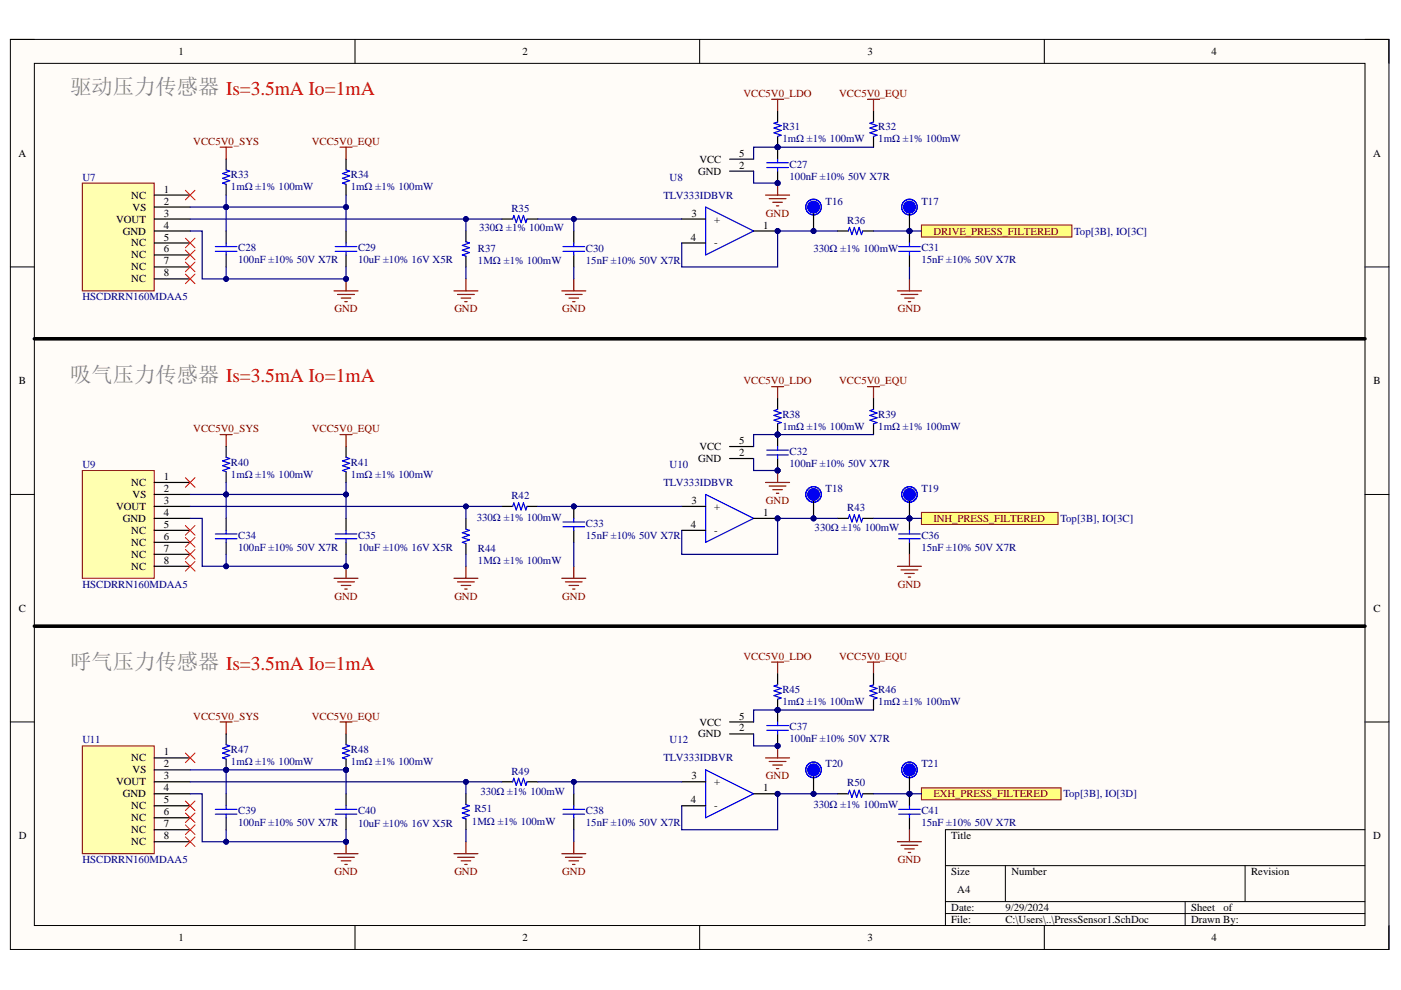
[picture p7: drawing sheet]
<svg xmlns="http://www.w3.org/2000/svg" width="297mm" height="210mm" viewBox="0 0 297 210" stroke-linecap="round" stroke-linejoin="round" font-family="sans-serif">
<defs><g id="words">
<g font-size="4.5" fill="#808080">
<text x="14.9" y="19.9">驱动压力传感器 Is=3.5mA Io=1mA</text>
<text x="14.9" y="80.9">吸气压力传感器 Is=3.5mA Io=1mA</text>
<text x="14.9" y="141.8">呼气压力传感器 Is=3.5mA Io=1mA</text>
</g>
<g font-size="2.3">
<text x="37.9" y="11.7">1</text>
<text x="110.8" y="11.7">2</text>
<text x="183.9" y="11.7">3</text>
<text x="256.9" y="11.7">4</text>
<text x="3.9" y="33.2">A</text>
<text x="148.3" y="34.5">VCC</text>
<text x="156.7" y="33.2">5</text>
<text x="156.7" y="35.8">2</text>
<text x="291.1" y="33.2">A</text>
<text x="34.7" y="40.9">1</text>
<text x="148" y="37.1">GND</text>
<text x="24.6" y="47.2">VOUT</text>
<text x="27.8" y="42.1">NC</text>
<text x="28.1" y="44.7">VS</text>
<text x="34.7" y="43.4">2</text>
<text x="34.7" y="45.9">3</text>
<text x="146.6" y="45.9">3</text>
<text x="151.4" y="47.2">+</text>
<text x="26.1" y="49.7">GND</text>
<text x="27.8" y="52.3">NC</text>
<text x="34.7" y="48.5">4</text>
<text x="34.7" y="51">5</text>
<text x="34.7" y="53.5">6</text>
<text x="146.5" y="51">4</text>
<text x="151.4" y="52.3">-</text>
<text x="161.8" y="48.5">1</text>
<text x="27.8" y="54.8">NC</text>
<text x="27.8" y="57.3">NC</text>
<text x="27.8" y="59.9">NC</text>
<text x="34.7" y="56.1">7</text>
<text x="34.7" y="58.6">8</text>
<text x="4" y="81.5">B</text>
<text x="291.2" y="81.5">B</text>
<text x="148.3" y="95.4">VCC</text>
<text x="156.7" y="94.2">5</text>
<text x="34.7" y="101.8">1</text>
<text x="148" y="98">GND</text>
<text x="156.7" y="96.7">2</text>
<text x="27.8" y="103">NC</text>
<text x="28.1" y="105.6">VS</text>
<text x="34.7" y="104.3">2</text>
<text x="34.7" y="106.8">3</text>
<text x="146.6" y="106.8">3</text>
<text x="24.6" y="108.1">VOUT</text>
<text x="26.1" y="110.6">GND</text>
<text x="27.8" y="113.2">NC</text>
<text x="34.7" y="109.4">4</text>
<text x="34.7" y="111.9">5</text>
<text x="146.5" y="111.9">4</text>
<text x="151.4" y="113.2">-</text>
<text x="151.4" y="108.1">+</text>
<text x="161.8" y="109.4">1</text>
<text x="27.8" y="115.8">NC</text>
<text x="27.8" y="118.3">NC</text>
<text x="34.7" y="114.5">6</text>
<text x="34.7" y="117">7</text>
<text x="34.7" y="119.6">8</text>
<text x="27.8" y="120.8">NC</text>
<text x="4" y="129.7">C</text>
<text x="291.2" y="129.7">C</text>
<text x="148.3" y="153.8">VCC</text>
<text x="156.7" y="152.6">5</text>
<text x="156.7" y="155.1">2</text>
<text x="27.8" y="161.4">NC</text>
<text x="34.7" y="160.2">1</text>
<text x="148" y="156.4">GND</text>
<text x="24.6" y="166.5">VOUT</text>
<text x="28.1" y="164">VS</text>
<text x="34.7" y="162.7">2</text>
<text x="34.7" y="165.2">3</text>
<text x="34.7" y="167.8">4</text>
<text x="146.6" y="165.2">3</text>
<text x="151.4" y="166.5">+</text>
<text x="161.8" y="167.8">1</text>
<text x="26.1" y="169.1">GND</text>
<text x="27.8" y="171.6">NC</text>
<text x="34.7" y="170.3">5</text>
<text x="34.7" y="172.9">6</text>
<text x="146.5" y="170.3">4</text>
<text x="151.4" y="171.6">-</text>
<text x="4" y="177.9">D</text>
<text x="27.8" y="174.1">NC</text>
<text x="27.8" y="176.7">NC</text>
<text x="27.8" y="179.2">NC</text>
<text x="34.7" y="175.4">7</text>
<text x="34.7" y="177.9">8</text>
<text x="201.7" y="177.9">Title</text>
<text x="291.1" y="177.9">D</text>
<text x="201.7" y="185.6">Size</text>
<text x="214.4" y="185.6">Number</text>
<text x="265.3" y="185.6">Revision</text>
<text x="203" y="189.4">A4</text>
<text x="201.7" y="193.2">Date:</text>
<text x="201.7" y="195.7">File:</text>
<text x="213.2" y="193.2">9/29/2024</text>
<text x="213.2" y="195.7">C:\Users\..\PressSensor1.SchDoc</text>
<text x="252.5" y="193.2">Sheet</text>
<text x="252.5" y="195.7">Drawn By:</text>
<text x="259.4" y="193.2">of</text>
<text x="37.9" y="199.5">1</text>
<text x="110.8" y="199.5">2</text>
<text x="183.9" y="199.5">3</text>
<text x="256.9" y="199.5">4</text>
</g>
<g font-size="2.3" fill="#800000">
<text x="157.6" y="20.5">VCC5V0_LDO</text>
<text x="177.9" y="20.5">VCC5V0_EQU</text>
<text x="41" y="30.7">VCC5V0_SYS</text>
<text x="66.1" y="30.7">VCC5V0_EQU</text>
<text x="162.4" y="45.9">GND</text>
<text x="197.9" y="49.7">DRIVE_PRESS_FILTERED</text>
<text x="70.9" y="66.2">GND</text>
<text x="96.3" y="66.2">GND</text>
<text x="119.2" y="66.2">GND</text>
<text x="190.4" y="66.2">GND</text>
<text x="157.6" y="81.5">VCC5V0_LDO</text>
<text x="177.9" y="81.5">VCC5V0_EQU</text>
<text x="41" y="91.6">VCC5V0_SYS</text>
<text x="66.1" y="91.6">VCC5V0_EQU</text>
<text x="162.4" y="106.8">GND</text>
<text x="197.9" y="110.6">INH_PRESS_FILTERED</text>
<text x="190.4" y="124.6">GND</text>
<text x="70.9" y="127.2">GND</text>
<text x="96.3" y="127.2">GND</text>
<text x="119.2" y="127.2">GND</text>
<text x="157.6" y="139.8">VCC5V0_LDO</text>
<text x="177.9" y="139.8">VCC5V0_EQU</text>
<text x="41" y="152.6">VCC5V0_SYS</text>
<text x="66.1" y="152.6">VCC5V0_EQU</text>
<text x="162.4" y="165.2">GND</text>
<text x="197.9" y="169.1">EXH_PRESS_FILTERED</text>
<text x="70.9" y="185.6">GND</text>
<text x="96.3" y="185.6">GND</text>
<text x="119.2" y="185.6">GND</text>
<text x="190.4" y="183">GND</text>
</g>
<g font-size="2.3" fill="#000080">
<text x="165.9" y="27.6">R31</text>
<text x="186.2" y="27.6">R32</text>
<text x="165.9" y="30.2">1mΩ ±1% 100mW</text>
<text x="167.4" y="35.5">C27</text>
<text x="186.2" y="30.2">1mΩ ±1% 100mW</text>
<text x="17.5" y="38.3">U7</text>
<text x="49" y="37.8">R33</text>
<text x="49" y="40.3">1mΩ ±1% 100mW</text>
<text x="74.4" y="37.8">R34</text>
<text x="74.4" y="40.3">1mΩ ±1% 100mW</text>
<text x="142" y="38.3">U8</text>
<text x="167.4" y="38.1">100nF ±10% 50V X7R</text>
<text x="108.4" y="44.9">R35</text>
<text x="140.7" y="42.1">TLV333IDBVR</text>
<text x="175" y="43.4">T16</text>
<text x="179.6" y="47.4">R36</text>
<text x="195.4" y="43.4">T17</text>
<text x="50.5" y="53.3">C28</text>
<text x="75.9" y="53.3">C29</text>
<text x="101.3" y="53.5">R37</text>
<text x="101.6" y="49">330Ω ±1% 100mW</text>
<text x="124.2" y="53.5">C30</text>
<text x="172.5" y="53.5">330Ω ±1% 100mW</text>
<text x="195.4" y="53.3">C31</text>
<text x="227.7" y="49.7">Top[3B], IO[3C]</text>
<text x="50.5" y="55.8">100nF ±10% 50V X7R</text>
<text x="75.9" y="55.8">10uF ±10% 16V X5R</text>
<text x="101.3" y="56.1">1MΩ ±1% 100mW</text>
<text x="124.2" y="56.1">15nF ±10% 50V X7R</text>
<text x="195.4" y="55.8">15nF ±10% 50V X7R</text>
<text x="17.5" y="63.7">HSCDRRN160MDAA5</text>
<text x="165.9" y="88.6">R38</text>
<text x="186.2" y="88.6">R39</text>
<text x="165.9" y="91.1">1mΩ ±1% 100mW</text>
<text x="186.2" y="91.1">1mΩ ±1% 100mW</text>
<text x="17.5" y="99.2">U9</text>
<text x="49" y="98.7">R40</text>
<text x="49" y="101.3">1mΩ ±1% 100mW</text>
<text x="74.4" y="98.7">R41</text>
<text x="74.4" y="101.3">1mΩ ±1% 100mW</text>
<text x="142" y="99.2">U10</text>
<text x="167.4" y="96.5">C32</text>
<text x="167.4" y="99">100nF ±10% 50V X7R</text>
<text x="108.4" y="105.8">R42</text>
<text x="140.7" y="103">TLV333IDBVR</text>
<text x="175" y="104.3">T18</text>
<text x="195.4" y="104.3">T19</text>
<text x="101.1" y="110.4">330Ω ±1% 100mW</text>
<text x="124.2" y="111.7">C33</text>
<text x="172.7" y="112.7">330Ω ±1% 100mW</text>
<text x="179.6" y="108.4">R43</text>
<text x="224.8" y="110.6">Top[3B], IO[3C]</text>
<text x="50.5" y="114.2">C34</text>
<text x="50.5" y="116.8">100nF ±10% 50V X7R</text>
<text x="75.9" y="114.2">C35</text>
<text x="75.9" y="116.8">10uF ±10% 16V X5R</text>
<text x="101.3" y="117">R44</text>
<text x="101.3" y="119.6">1MΩ ±1% 100mW</text>
<text x="124.2" y="114.2">15nF ±10% 50V X7R</text>
<text x="195.4" y="114.2">C36</text>
<text x="195.4" y="116.8">15nF ±10% 50V X7R</text>
<text x="17.5" y="124.6">HSCDRRN160MDAA5</text>
<text x="165.9" y="147">R45</text>
<text x="165.9" y="149.5">1mΩ ±1% 100mW</text>
<text x="186.2" y="147">R46</text>
<text x="186.2" y="149.5">1mΩ ±1% 100mW</text>
<text x="167.4" y="154.8">C37</text>
<text x="17.5" y="157.6">U11</text>
<text x="49" y="159.7">R47</text>
<text x="74.4" y="159.7">R48</text>
<text x="140.7" y="161.4">TLV333IDBVR</text>
<text x="142" y="157.6">U12</text>
<text x="167.4" y="157.4">100nF ±10% 50V X7R</text>
<text x="49" y="162.2">1mΩ ±1% 100mW</text>
<text x="74.4" y="162.2">1mΩ ±1% 100mW</text>
<text x="108.4" y="164.2">R49</text>
<text x="175" y="162.7">T20</text>
<text x="179.6" y="166.8">R50</text>
<text x="195.4" y="162.7">T21</text>
<text x="50.5" y="172.6">C39</text>
<text x="75.9" y="172.6">C40</text>
<text x="100.6" y="172.1">R51</text>
<text x="101.8" y="168.5">330Ω ±1% 100mW</text>
<text x="124.2" y="172.6">C38</text>
<text x="172.5" y="171.4">330Ω ±1% 100mW</text>
<text x="195.4" y="172.6">C41</text>
<text x="225.5" y="169.1">Top[3B], IO[3D]</text>
<text x="50.5" y="175.2">100nF ±10% 50V X7R</text>
<text x="75.9" y="175.4">10uF ±10% 16V X5R</text>
<text x="100.1" y="174.9">1MΩ ±1% 100mW</text>
<text x="124.2" y="175.2">15nF ±10% 50V X7R</text>
<text x="195.4" y="175.2">15nF ±10% 50V X7R</text>
<text x="17.5" y="183">HSCDRRN160MDAA5</text>
</g>
</g></defs>
<path d="M2.2 8.4h292.3v192.9h-292.3z" fill-rule="evenodd" fill="#fffcf8"/>
<path d="M2.2 8.4h292.3v192.9h-292.3z" fill="none" stroke="#000" stroke-width=".21"/>
<path d="M7.3 13.4h282.1v182.8h-282.1z" fill-rule="evenodd" fill="#fffcf8"/>
<g fill="none" stroke="#000" stroke-width=".21">
<path d="M2.2 8.4h5.1M7.3 13.4h282.1v182.8h-282.1zM75.3 8.4v5M148.3 8.4v5M221.4 8.4v5M289.4 8.4h5.1v5M2.2 56.6h5.1M289.4 56.6h5.1M2.2 104.8h5.1M289.4 104.8h5.1M2.2 153.1h5.1M289.4 153.1h5.1"/>
<path d="M289.4 175.9h-89v20.3M75.3 196.2v5.1M148.3 196.2v5.1M200.4 183.5h89M200.4 191.2h89M200.4 193.7h89M213.2 183.5v7.7M221.4 196.2v5.1M251.3 191.2v5M264 183.5v7.7M294.5 196.2v5.1"/>
</g>
<circle cx="164.9" cy="49" r=".51" fill="#000080"/>
<circle cx="164.9" cy="49" r=".51" fill="none" stroke="#000080" stroke-width=".21"/>
<path d="M149.6 43.9l10.2 5.1-10.2 5.1z" fill="none" stroke="#00f" stroke-width=".25"/>
<path d="M144.5 51.5h5.1M144.5 46.4h5.1M159.8 49h5.1" fill="none" stroke="#000" stroke-width=".25"/>
<circle cx="164.9" cy="49" r=".51" fill="#000080"/>
<circle cx="164.9" cy="49" r=".51" fill="none" stroke="#000080" stroke-width=".21"/>
<path d="M154.7 33.7h5.1M154.7 36.3h5.1" fill="none" stroke="#000" stroke-width=".25"/>
<circle cx="164.9" cy="38.8" r=".51" fill="#000080"/>
<circle cx="164.9" cy="38.8" r=".51" fill="none" stroke="#000080" stroke-width=".21"/>
<circle cx="164.9" cy="31.2" r=".51" fill="#000080"/>
<circle cx="164.9" cy="31.2" r=".51" fill="none" stroke="#000080" stroke-width=".21"/>
<path d="M164.9 36.3v2.5" fill="none" stroke="#000" stroke-width=".25"/>
<circle cx="164.9" cy="38.8" r=".51" fill="#000080"/>
<circle cx="164.9" cy="38.8" r=".51" fill="none" stroke="#000080" stroke-width=".21"/>
<path d="M164.9 31.2v2.5" fill="none" stroke="#000" stroke-width=".25"/>
<circle cx="164.9" cy="31.2" r=".51" fill="#000080"/>
<circle cx="164.9" cy="31.2" r=".51" fill="none" stroke="#000080" stroke-width=".21"/>
<path d="M162.6 34.5h4.5M162.6 35.5h4.5M164.9 33.7v.8M164.9 35.5v.8" fill="none" stroke="#00f" stroke-width=".25"/>
<path d="M164.9 38.8v2.6M162.3 41.4h5.1M163.1 42.1h3.5M163.8 42.9h2.1M164.6 43.6h.5" fill="none" stroke="#800000" stroke-width=".25"/>
<circle cx="164.9" cy="38.8" r=".51" fill="#000080"/>
<circle cx="164.9" cy="38.8" r=".51" fill="none" stroke="#000080" stroke-width=".21"/>
<path d="M47.9 33.7v2.3M47.9 39.1v2.3" fill="none" stroke="#000" stroke-width=".25"/>
<path d="M47.9 36l.8 .3-1.5 .5 1.5 .5-1.5 .5 1.5 .5-1.5 .5 .7 .3" fill="none" stroke="#00f" stroke-width=".25"/>
<path d="M17.5 38.8h15.2v22.9h-15.2z" fill-rule="evenodd" fill="#ffffb0"/>
<path d="M17.5 38.8h15.2v22.9h-15.2z" fill="none" stroke="#800000" stroke-width=".21"/>
<g fill="none" stroke="#000" stroke-width=".25">
<path d="M73.4 33.7v2.3M73.4 39.1v2.3M32.7 41.4h7.6M32.7 43.9h7.6M32.7 46.4h7.6M32.7 49h7.6M32.7 51.5h7.6M32.7 54.1h7.6M32.7 56.6h7.6M32.7 59.1h7.6M98.8 49v2.3M98.8 54.3v2.3"/>
<path d="M106.4 46.4h2.3M111.7 46.4h2.3M121.7 49v2.5M121.7 54.1v2.5M177.6 49h2.3M182.9 49h2.3"/>
</g>
<path d="M73.4 36l.7 .3-1.5 .5 1.5 .5-1.5 .5 1.5 .5-1.5 .5 .8 .3M98.8 51.3l.7 .2-1.5 .5 1.5 .5-1.5 .5 1.5 .6-1.5 .5 .8 .2M108.7 46.4l.2-.7 .6 1.5 .5-1.5 .5 1.5 .5-1.5 .5 1.5 .2-.8M119.4 52.3h4.5M119.4 53.3h4.5M121.7 51.5v.8M121.7 53.3v.8M179.9 49l.2-.8 .5 1.5 .5-1.5 .5 1.5 .5-1.5 .6 1.5 .2-.7" fill="none" stroke="#00f" stroke-width=".25"/>
<path d="M98.8 59.1v2.6M121.7 59.1v2.6M96.2 61.7h5.1M97 62.4h3.6M97.8 63.2h2M98.5 64h.5M119.1 61.7h5.1M119.9 62.4h3.5M120.6 63.2h2.1M121.4 64h.5" fill="none" stroke="#800000" stroke-width=".25"/>
<circle cx="192.8" cy="49" r=".51" fill="#000080"/>
<circle cx="192.8" cy="49" r=".51" fill="none" stroke="#000080" stroke-width=".21"/>
<path d="M192.8 49v2.5M192.8 54.1v2.5" fill="none" stroke="#000" stroke-width=".25"/>
<circle cx="192.8" cy="49" r=".51" fill="#000080"/>
<circle cx="192.8" cy="49" r=".51" fill="none" stroke="#000080" stroke-width=".21"/>
<path d="M45.7 52.3h4.5M45.7 53.3h4.5M47.9 51.5v.8M47.9 53.3v.8M71.1 52.3h4.6M71.1 53.3h4.6M73.4 51.5v.8M73.4 53.3v.8M190.5 52.3h4.6M190.5 53.3h4.6M192.8 51.5v.8M192.8 53.3v.8" fill="none" stroke="#00f" stroke-width=".25"/>
<path d="M47.9 49v2.5M47.9 54.1v2.5M73.4 49v2.5M73.4 54.1v2.5" fill="none" stroke="#000" stroke-width=".25"/>
<path d="M73.4 59.1v2.6M192.8 59.1v2.6M70.8 61.7h5.1M71.6 62.4h3.5M72.3 63.2h2.1M73.1 64h.5M190.3 61.7h5.1M191 62.4h3.6M191.8 63.2h2M192.6 64h.5" fill="none" stroke="#800000" stroke-width=".25"/>
<circle cx="73.4" cy="59.1" r=".51" fill="#000080"/>
<circle cx="73.4" cy="59.1" r=".51" fill="none" stroke="#000080" stroke-width=".21"/>
<circle cx="164.9" cy="109.9" r=".51" fill="#000080"/>
<circle cx="164.9" cy="109.9" r=".51" fill="none" stroke="#000080" stroke-width=".21"/>
<path d="M149.6 104.8l10.2 5.1-10.2 5.1z" fill="none" stroke="#00f" stroke-width=".25"/>
<path d="M144.5 112.4h5.1M144.5 107.4h5.1M159.8 109.9h5.1" fill="none" stroke="#000" stroke-width=".25"/>
<circle cx="164.9" cy="109.9" r=".51" fill="#000080"/>
<circle cx="164.9" cy="109.9" r=".51" fill="none" stroke="#000080" stroke-width=".21"/>
<path d="M154.7 94.7h5.1M154.7 97.2h5.1" fill="none" stroke="#000" stroke-width=".25"/>
<circle cx="164.9" cy="99.8" r=".51" fill="#000080"/>
<circle cx="164.9" cy="99.8" r=".51" fill="none" stroke="#000080" stroke-width=".21"/>
<circle cx="164.9" cy="92.1" r=".51" fill="#000080"/>
<circle cx="164.9" cy="92.1" r=".51" fill="none" stroke="#000080" stroke-width=".21"/>
<path d="M164.9 97.2v2.6" fill="none" stroke="#000" stroke-width=".25"/>
<circle cx="164.9" cy="99.8" r=".51" fill="#000080"/>
<circle cx="164.9" cy="99.8" r=".51" fill="none" stroke="#000080" stroke-width=".21"/>
<path d="M164.9 92.1v2.6" fill="none" stroke="#000" stroke-width=".25"/>
<circle cx="164.9" cy="92.1" r=".51" fill="#000080"/>
<circle cx="164.9" cy="92.1" r=".51" fill="none" stroke="#000080" stroke-width=".21"/>
<path d="M162.6 95.4h4.5M162.6 96.5h4.5M164.9 94.7v.7M164.9 96.5v.7" fill="none" stroke="#00f" stroke-width=".25"/>
<path d="M164.9 99.8v2.5M162.3 102.3h5.1M163.1 103.1h3.5M163.8 103.8h2.1M164.6 104.6h.5" fill="none" stroke="#800000" stroke-width=".25"/>
<circle cx="164.9" cy="99.8" r=".51" fill="#000080"/>
<circle cx="164.9" cy="99.8" r=".51" fill="none" stroke="#000080" stroke-width=".21"/>
<path d="M46.7 92.1h2.5M47.9 92.1v2.6" fill="none" stroke="#800000" stroke-width=".25"/>
<path d="M47.9 94.7v2.3M47.9 100v2.3" fill="none" stroke="#000" stroke-width=".25"/>
<path d="M47.9 97l.8 .2-1.5 .5 1.5 .5-1.5 .5 1.5 .5-1.5 .6 .7 .2" fill="none" stroke="#00f" stroke-width=".25"/>
<path d="M17.5 99.8h15.2v22.8h-15.2z" fill-rule="evenodd" fill="#ffffb0"/>
<path d="M17.5 99.8h15.2v22.8h-15.2z" fill="none" stroke="#800000" stroke-width=".21"/>
<g fill="none" stroke="#000" stroke-width=".25">
<path d="M73.4 94.7v2.3M32.7 102.3h7.6M32.7 104.8h7.6M32.7 107.4h7.6M32.7 109.9h7.6M32.7 112.4h7.6M32.7 115h7.6M32.7 117.5h7.6M73.4 100v2.3M98.8 109.9v2.3M98.8 115.2v2.3M106.4 107.4h2.3"/>
<path d="M111.7 107.4h2.3M177.6 109.9h2.3M182.9 109.9h2.3M32.7 120.1h7.6"/>
</g>
<path d="M73.4 97l.7 .2-1.5 .5 1.5 .5-1.5 .5 1.5 .5-1.5 .6 .8 .2M98.8 112.2l.7 .2-1.5 .6 1.5 .5-1.5 .5 1.5 .5-1.5 .5 .8 .2M108.7 107.4l.2-.8 .6 1.5 .5-1.5 .5 1.5 .5-1.5 .5 1.5 .2-.7M179.9 109.9l.2-.8 .5 1.6 .5-1.6 .5 1.6 .5-1.6 .6 1.6 .2-.8" fill="none" stroke="#00f" stroke-width=".25"/>
<circle cx="121.7" cy="107.4" r=".51" fill="#000080"/>
<circle cx="121.7" cy="107.4" r=".51" fill="none" stroke="#000080" stroke-width=".21"/>
<path d="M121.7 107.4v2.5M121.7 112.4v2.6" fill="none" stroke="#000" stroke-width=".25"/>
<circle cx="121.7" cy="107.4" r=".51" fill="#000080"/>
<circle cx="121.7" cy="107.4" r=".51" fill="none" stroke="#000080" stroke-width=".21"/>
<path d="M119.4 110.7h4.5M119.4 111.7h4.5M121.7 109.9v.8M121.7 111.7v.7" fill="none" stroke="#00f" stroke-width=".25"/>
<path d="M96.2 122.6h5.1M97 123.4h3.6M97.8 124.1h2M98.5 124.9h.5M98.8 120.1v2.5M119.1 122.6h5.1M119.9 123.4h3.5M120.6 124.1h2.1M121.4 124.9h.5M121.7 120.1v2.5" fill="none" stroke="#800000" stroke-width=".25"/>
<circle cx="192.8" cy="109.9" r=".51" fill="#000080"/>
<circle cx="192.8" cy="109.9" r=".51" fill="none" stroke="#000080" stroke-width=".21"/>
<path d="M192.8 109.9v2.6M192.8 115v2.5" fill="none" stroke="#000" stroke-width=".25"/>
<circle cx="192.8" cy="109.9" r=".51" fill="#000080"/>
<circle cx="192.8" cy="109.9" r=".51" fill="none" stroke="#000080" stroke-width=".21"/>
<path d="M45.7 113.2h4.5M45.7 114.2h4.5M47.9 112.4v.8M47.9 114.2v.8M71.1 113.2h4.6M71.1 114.2h4.6M73.4 112.4v.8M73.4 114.2v.8M190.5 113.2h4.6M190.5 114.2h4.6M192.8 112.5v.7M192.8 114.2v.8" fill="none" stroke="#00f" stroke-width=".25"/>
<path d="M47.9 109.9v2.5M47.9 115v2.5M73.4 109.9v2.5M73.4 115v2.5" fill="none" stroke="#000" stroke-width=".25"/>
<path d="M192.8 117.5v2.6M70.8 122.6h5.1M71.6 123.4h3.5M72.3 124.1h2.1M73.1 124.9h.5M73.4 120.1v2.5M190.3 120.1h5.1M191 120.8h3.6M191.8 121.6h2M192.6 122.4h.5" fill="none" stroke="#800000" stroke-width=".25"/>
<circle cx="73.4" cy="120.1" r=".51" fill="#000080"/>
<circle cx="73.4" cy="120.1" r=".51" fill="none" stroke="#000080" stroke-width=".21"/>
<circle cx="164.9" cy="168.3" r=".51" fill="#000080"/>
<circle cx="164.9" cy="168.3" r=".51" fill="none" stroke="#000080" stroke-width=".21"/>
<path d="M159.8 168.3l-10.2-5.1v10.2l10.2-5.1" fill="none" stroke="#00f" stroke-width=".25"/>
<path d="M144.5 170.8h5.1M144.5 165.8h5.1M159.8 168.3h5.1" fill="none" stroke="#000" stroke-width=".25"/>
<circle cx="164.9" cy="168.3" r=".51" fill="#000080"/>
<circle cx="164.9" cy="168.3" r=".51" fill="none" stroke="#000080" stroke-width=".21"/>
<path d="M154.7 153.1h5.1M154.7 155.6h5.1" fill="none" stroke="#000" stroke-width=".25"/>
<circle cx="164.9" cy="158.2" r=".51" fill="#000080"/>
<circle cx="164.9" cy="158.2" r=".51" fill="none" stroke="#000080" stroke-width=".21"/>
<circle cx="164.9" cy="150.5" r=".51" fill="#000080"/>
<circle cx="164.9" cy="150.5" r=".51" fill="none" stroke="#000080" stroke-width=".21"/>
<path d="M164.9 155.6v2.6" fill="none" stroke="#000" stroke-width=".25"/>
<circle cx="164.9" cy="158.2" r=".51" fill="#000080"/>
<circle cx="164.9" cy="158.2" r=".51" fill="none" stroke="#000080" stroke-width=".21"/>
<path d="M164.9 150.5v2.6" fill="none" stroke="#000" stroke-width=".25"/>
<circle cx="164.9" cy="150.5" r=".51" fill="#000080"/>
<circle cx="164.9" cy="150.5" r=".51" fill="none" stroke="#000080" stroke-width=".21"/>
<path d="M162.6 153.8h4.5M162.6 154.8h4.5M164.9 153.1v.7M164.9 154.8v.8" fill="none" stroke="#00f" stroke-width=".25"/>
<path d="M46.7 153.1h2.5M47.9 153.1v2.5M164.9 158.2v2.5M162.3 160.7h5.1M163.1 161.5h3.5M163.8 162.2h2.1M164.6 163h.5" fill="none" stroke="#800000" stroke-width=".25"/>
<circle cx="164.9" cy="158.2" r=".51" fill="#000080"/>
<circle cx="164.9" cy="158.2" r=".51" fill="none" stroke="#000080" stroke-width=".21"/>
<circle cx="47.9" cy="163.2" r=".51" fill="#000080"/>
<circle cx="47.9" cy="163.2" r=".51" fill="none" stroke="#000080" stroke-width=".21"/>
<path d="M47.9 155.6v2.3M47.9 160.9v2.3" fill="none" stroke="#000" stroke-width=".25"/>
<circle cx="47.9" cy="163.2" r=".51" fill="#000080"/>
<circle cx="47.9" cy="163.2" r=".51" fill="none" stroke="#000080" stroke-width=".21"/>
<path d="M47.9 157.9l.8 .3-1.5 .5 1.5 .5-1.5 .5 1.5 .5-1.5 .5 .7 .2" fill="none" stroke="#00f" stroke-width=".25"/>
<path d="M17.5 158.2h15.2v22.8h-15.2z" fill-rule="evenodd" fill="#ffffb0"/>
<path d="M17.5 158.2h15.2v22.8h-15.2z" fill="none" stroke="#800000" stroke-width=".21"/>
<path d="M32.7 160.7h7.6M32.7 163.2h7.6M32.7 165.8h7.6M32.7 168.3h7.6M32.7 170.8h7.6M32.7 173.4h7.6M32.7 175.9h7.6M32.7 178.5h7.6" fill="none" stroke="#000" stroke-width=".25"/>
<circle cx="73.4" cy="163.2" r=".51" fill="#000080"/>
<circle cx="73.4" cy="163.2" r=".51" fill="none" stroke="#000080" stroke-width=".21"/>
<path d="M73.4 155.6v2.3M73.4 160.9v2.3" fill="none" stroke="#000" stroke-width=".25"/>
<circle cx="73.4" cy="163.2" r=".51" fill="#000080"/>
<circle cx="73.4" cy="163.2" r=".51" fill="none" stroke="#000080" stroke-width=".21"/>
<path d="M73.4 157.9l.7 .3-1.5 .5 1.5 .5-1.5 .5 1.5 .5-1.5 .5 .8 .2M98.8 170.6l.7 .2-1.5 .6 1.5 .5-1.5 .5 1.5 .5-1.5 .5 .8 .2M108.7 165.8l.2-.8 .6 1.5 .5-1.5 .5 1.5 .5-1.5 .5 1.5 .2-.7M119.4 171.6h4.5M119.4 172.6h4.5M121.7 170.8v.8M121.7 172.6v.8M179.9 168.3l.2-.8 .5 1.6 .5-1.6 .5 1.6 .5-1.6 .6 1.6 .2-.8" fill="none" stroke="#00f" stroke-width=".25"/>
<path d="M98.8 168.3v2.3M98.8 173.6v2.3M106.4 165.8h2.3M111.7 165.8h2.3M121.7 168.3v2.5M121.7 173.4v2.5M177.6 168.3h2.3M182.9 168.3h2.3" fill="none" stroke="#000" stroke-width=".25"/>
<path d="M98.8 178.5v2.5M121.7 178.5v2.5M96.2 181h5.1M97 181.8h3.6M97.8 182.5h2M98.5 183.3h.5M119.1 181h5.1M119.9 181.8h3.5M120.6 182.5h2.1M121.4 183.3h.5" fill="none" stroke="#800000" stroke-width=".25"/>
<circle cx="192.8" cy="168.3" r=".51" fill="#000080"/>
<circle cx="192.8" cy="168.3" r=".51" fill="none" stroke="#000080" stroke-width=".21"/>
<path d="M192.8 168.3v2.6M192.8 173.4v2.5" fill="none" stroke="#000" stroke-width=".25"/>
<circle cx="192.8" cy="168.3" r=".51" fill="#000080"/>
<circle cx="192.8" cy="168.3" r=".51" fill="none" stroke="#000080" stroke-width=".21"/>
<path d="M45.7 171.6h4.5M45.7 172.6h4.5M47.9 170.8v.8M47.9 172.6v.8M71.1 171.6h4.6M71.1 172.6h4.6M73.4 170.8v.8M73.4 172.6v.8M190.5 171.6h4.6M190.5 172.6h4.6M192.8 170.9v.7M192.8 172.6v.8" fill="none" stroke="#00f" stroke-width=".25"/>
<path d="M47.9 168.3v2.5M47.9 173.4v2.5M73.4 168.3v2.5M73.4 173.4v2.5" fill="none" stroke="#000" stroke-width=".25"/>
<path d="M73.4 178.5v2.5M190.3 178.5h5.1M191 179.2h3.6M191.8 180h2M192.8 175.9v2.6M70.8 181h5.1M71.6 181.8h3.5M72.4 182.5h2M73.1 183.3h.5M192.6 180.7h.5" fill="none" stroke="#800000" stroke-width=".25"/>
<circle cx="73.4" cy="178.5" r=".51" fill="#000080"/>
<circle cx="73.4" cy="178.5" r=".51" fill="none" stroke="#000080" stroke-width=".21"/>
<path d="M7.3 71.8h282.1M7.3 132.8h282.1" fill="none" stroke="#000" stroke-width=".76"/>
<g fill="none" stroke="#f00" stroke-width=".21">
<path d="M39.3 40.3l2 2.1M39.3 50.5l2 2M39.3 53l2 2.1M39.3 55.6l2 2M39.3 58.1l2 2M41.3 40.3l-2 2.1M41.3 50.5l-2 2M41.3 53l-2 2.1M41.3 55.6l-2 2M41.3 58.1l-2 2M39.3 111.4l2 2.1M39.3 114l2 2"/>
<path d="M39.3 116.5l2 2M39.3 119.1l2 2M39.3 101.3l2 2M41.3 111.4l-2 2.1M41.3 114l-2 2M41.3 116.5l-2 2M41.3 119.1l-2 2M41.3 101.3l-2 2M39.3 159.7l2 2M41.3 159.7l-2 2M39.3 169.8l2 2.1M39.3 172.4l2 2"/>
<path d="M39.3 174.9l2 2M39.3 177.5l2 2M41.3 169.8l-2 2.1M41.3 172.4l-2 2M41.3 174.9l-2 2M41.3 177.5l-2 2"/>
</g>
<path d="M72.1 31.2h2.5M73.4 31.2v2.5M163.6 21.1h2.5M164.9 21.1v2.5M183.9 21.1h2.6M185.2 21.1v2.5M72.1 92.1h2.5M73.4 92.1v2.6M72.1 153.1h2.5M73.4 153.1v2.5" fill="none" stroke="#800000" stroke-width=".25"/>
<path d="M185.2 23.6v2.3M185.2 28.9v2.3" fill="none" stroke="#000" stroke-width=".25"/>
<path d="M185.2 25.9l-.8 .2 1.6 .5-1.6 .5 1.6 .6-1.6 .5 1.6 .5-.8 .2" fill="none" stroke="#00f" stroke-width=".25"/>
<circle cx="164.9" cy="31.2" r=".51" fill="#000080"/>
<circle cx="164.9" cy="31.2" r=".51" fill="none" stroke="#000080" stroke-width=".21"/>
<path d="M164.9 28.9v2.3" fill="none" stroke="#000" stroke-width=".25"/>
<circle cx="164.9" cy="31.2" r=".51" fill="#000080"/>
<circle cx="164.9" cy="31.2" r=".51" fill="none" stroke="#000080" stroke-width=".21"/>
<path d="M164.9 23.6v2.3M185.2 84.5v2.3M185.2 89.9v2.2" fill="none" stroke="#000" stroke-width=".25"/>
<path d="M164.9 25.9l-.8 .2 1.5 .5-1.5 .5 1.5 .6-1.5 .5 1.5 .5-.7 .2M185.2 86.8l-.8 .3 1.6 .5-1.6 .5 1.6 .5-1.6 .5 1.6 .5-.8 .3" fill="none" stroke="#00f" stroke-width=".25"/>
<path d="M163.6 82h2.5M164.9 82v2.5M183.9 82h2.6M185.2 82v2.5" fill="none" stroke="#800000" stroke-width=".25"/>
<circle cx="164.9" cy="92.1" r=".51" fill="#000080"/>
<circle cx="164.9" cy="92.1" r=".51" fill="none" stroke="#000080" stroke-width=".21"/>
<path d="M164.9 89.9v2.2" fill="none" stroke="#000" stroke-width=".25"/>
<circle cx="164.9" cy="92.1" r=".51" fill="#000080"/>
<circle cx="164.9" cy="92.1" r=".51" fill="none" stroke="#000080" stroke-width=".21"/>
<path d="M164.9 84.5v2.3M185.2 142.9v2.3M185.2 148.2v2.3" fill="none" stroke="#000" stroke-width=".25"/>
<path d="M164.9 86.8l-.8 .3 1.5 .5-1.5 .5 1.5 .5-1.5 .5 1.5 .5-.7 .3M185.2 145.2l-.8 .3 1.6 .5-1.6 .5 1.6 .5-1.6 .5 1.6 .5-.8 .2" fill="none" stroke="#00f" stroke-width=".25"/>
<path d="M163.6 140.4h2.5M164.9 140.4v2.5M183.9 140.4h2.6M185.2 140.4v2.5" fill="none" stroke="#800000" stroke-width=".25"/>
<circle cx="164.9" cy="150.5" r=".51" fill="#000080"/>
<circle cx="164.9" cy="150.5" r=".51" fill="none" stroke="#000080" stroke-width=".21"/>
<path d="M164.9 148.2v2.3" fill="none" stroke="#000" stroke-width=".25"/>
<circle cx="164.9" cy="150.5" r=".51" fill="#000080"/>
<circle cx="164.9" cy="150.5" r=".51" fill="none" stroke="#000080" stroke-width=".21"/>
<path d="M164.9 142.9v2.3" fill="none" stroke="#000" stroke-width=".25"/>
<path d="M164.9 145.2l-.8 .3 1.5 .5-1.5 .5 1.5 .5-1.5 .5 1.5 .5-.7 .2" fill="none" stroke="#00f" stroke-width=".25"/>
<path d="M46.7 31.2h2.5M47.9 31.2v2.5" fill="none" stroke="#800000" stroke-width=".25"/>
<circle cx="172.5" cy="49" r=".51" fill="#000080"/>
<circle cx="172.5" cy="49" r=".51" fill="none" stroke="#000080" stroke-width=".21"/>
<circle cx="172.5" cy="43.9" r="1.65" fill="none" stroke="#00f" stroke-width=".25"/>
<path d="M172.5 43.9v5.1" fill="none" stroke="#000" stroke-width=".25"/>
<circle cx="172.5" cy="49" r=".51" fill="#000080"/>
<circle cx="172.5" cy="49" r=".51" fill="none" stroke="#000080" stroke-width=".21"/>
<circle cx="172.5" cy="43.9" r="1.27" fill="#00f"/>
<circle cx="172.5" cy="43.9" r="1.27" fill="none" stroke="#00f" stroke-width=".21"/>
<circle cx="192.8" cy="49" r=".51" fill="#000080"/>
<circle cx="192.8" cy="49" r=".51" fill="none" stroke="#000080" stroke-width=".21"/>
<circle cx="192.8" cy="43.9" r="1.65" fill="none" stroke="#00f" stroke-width=".25"/>
<path d="M192.8 43.9v5.1" fill="none" stroke="#000" stroke-width=".25"/>
<circle cx="192.8" cy="49" r=".51" fill="#000080"/>
<circle cx="192.8" cy="49" r=".51" fill="none" stroke="#000080" stroke-width=".21"/>
<circle cx="192.8" cy="43.9" r="1.27" fill="#00f"/>
<circle cx="192.8" cy="43.9" r="1.27" fill="none" stroke="#00f" stroke-width=".21"/>
<circle cx="172.5" cy="109.9" r=".51" fill="#000080"/>
<circle cx="172.5" cy="109.9" r=".51" fill="none" stroke="#000080" stroke-width=".21"/>
<circle cx="172.5" cy="104.8" r="1.65" fill="none" stroke="#00f" stroke-width=".25"/>
<path d="M172.5 104.8v5.1" fill="none" stroke="#000" stroke-width=".25"/>
<circle cx="172.5" cy="109.9" r=".51" fill="#000080"/>
<circle cx="172.5" cy="109.9" r=".51" fill="none" stroke="#000080" stroke-width=".21"/>
<circle cx="172.5" cy="104.8" r="1.27" fill="#00f"/>
<circle cx="172.5" cy="104.8" r="1.27" fill="none" stroke="#00f" stroke-width=".21"/>
<circle cx="192.8" cy="109.9" r=".51" fill="#000080"/>
<circle cx="192.8" cy="109.9" r=".51" fill="none" stroke="#000080" stroke-width=".21"/>
<circle cx="192.8" cy="104.8" r="1.65" fill="none" stroke="#00f" stroke-width=".25"/>
<path d="M192.8 104.8v5.1" fill="none" stroke="#000" stroke-width=".25"/>
<circle cx="192.8" cy="109.9" r=".51" fill="#000080"/>
<circle cx="192.8" cy="109.9" r=".51" fill="none" stroke="#000080" stroke-width=".21"/>
<circle cx="192.8" cy="104.8" r="1.27" fill="#00f"/>
<circle cx="192.8" cy="104.8" r="1.27" fill="none" stroke="#00f" stroke-width=".21"/>
<circle cx="172.5" cy="168.3" r=".51" fill="#000080"/>
<circle cx="172.5" cy="168.3" r=".51" fill="none" stroke="#000080" stroke-width=".21"/>
<circle cx="172.5" cy="163.2" r="1.65" fill="none" stroke="#00f" stroke-width=".25"/>
<path d="M172.5 163.2v5.1" fill="none" stroke="#000" stroke-width=".25"/>
<circle cx="172.5" cy="168.3" r=".51" fill="#000080"/>
<circle cx="172.5" cy="168.3" r=".51" fill="none" stroke="#000080" stroke-width=".21"/>
<circle cx="172.5" cy="163.2" r="1.27" fill="#00f"/>
<circle cx="172.5" cy="163.2" r="1.27" fill="none" stroke="#00f" stroke-width=".21"/>
<circle cx="192.8" cy="168.3" r=".51" fill="#000080"/>
<circle cx="192.8" cy="168.3" r=".51" fill="none" stroke="#000080" stroke-width=".21"/>
<circle cx="192.8" cy="163.2" r="1.65" fill="none" stroke="#00f" stroke-width=".25"/>
<path d="M192.8 163.2v5.1" fill="none" stroke="#000" stroke-width=".25"/>
<circle cx="192.8" cy="168.3" r=".51" fill="#000080"/>
<circle cx="192.8" cy="168.3" r=".51" fill="none" stroke="#000080" stroke-width=".21"/>
<circle cx="192.8" cy="163.2" r="1.27" fill="#00f"/>
<circle cx="192.8" cy="163.2" r="1.27" fill="none" stroke="#00f" stroke-width=".21"/>
<path d="M195.4 47.7h31.9v2.6h-31.9z" fill-rule="evenodd" fill="#ffff80"/>
<path d="M195.4 47.7h31.9v2.6h-31.9z" fill="none" stroke="#800000" stroke-width=".21"/>
<path d="M195.4 108.6h28.9v2.6h-28.9z" fill-rule="evenodd" fill="#ffff80"/>
<path d="M195.4 108.6h28.9v2.6h-28.9z" fill="none" stroke="#800000" stroke-width=".21"/>
<path d="M195.4 167h29.6v2.6h-29.6z" fill-rule="evenodd" fill="#ffff80"/>
<path d="M195.4 167h29.6v2.6h-29.6z" fill="none" stroke="#800000" stroke-width=".21"/>
<path d="M164.9 31.2h-5.1v2.5" fill="none" stroke="#000080" stroke-width=".25"/>
<circle cx="164.9" cy="31.2" r=".51" fill="#000080"/>
<circle cx="164.9" cy="31.2" r=".51" fill="none" stroke="#000080" stroke-width=".21"/>
<path d="M159.8 36.3v2.5h5.1" fill="none" stroke="#000080" stroke-width=".25"/>
<circle cx="164.9" cy="38.8" r=".51" fill="#000080"/>
<circle cx="164.9" cy="38.8" r=".51" fill="none" stroke="#000080" stroke-width=".21"/>
<path d="M177.6 49h-12.7v7.6h-20.4v-5.1" fill="none" stroke="#000080" stroke-width=".25"/>
<circle cx="172.5" cy="49" r=".51" fill="#000080"/>
<circle cx="172.5" cy="49" r=".51" fill="none" stroke="#000080" stroke-width=".21"/>
<circle cx="164.9" cy="49" r=".51" fill="#000080"/>
<circle cx="164.9" cy="49" r=".51" fill="none" stroke="#000080" stroke-width=".21"/>
<path d="M164.9 92.1h-5.1v2.6" fill="none" stroke="#000080" stroke-width=".25"/>
<circle cx="164.9" cy="92.1" r=".51" fill="#000080"/>
<circle cx="164.9" cy="92.1" r=".51" fill="none" stroke="#000080" stroke-width=".21"/>
<path d="M159.8 97.2v2.6h5.1" fill="none" stroke="#000080" stroke-width=".25"/>
<circle cx="164.9" cy="99.8" r=".51" fill="#000080"/>
<circle cx="164.9" cy="99.8" r=".51" fill="none" stroke="#000080" stroke-width=".21"/>
<path d="M114 107.4h30.5" fill="none" stroke="#000080" stroke-width=".25"/>
<circle cx="121.7" cy="107.4" r=".51" fill="#000080"/>
<circle cx="121.7" cy="107.4" r=".51" fill="none" stroke="#000080" stroke-width=".21"/>
<path d="M177.6 109.9h-12.7v7.6h-20.4v-5" fill="none" stroke="#000080" stroke-width=".25"/>
<circle cx="164.9" cy="109.9" r=".51" fill="#000080"/>
<circle cx="164.9" cy="109.9" r=".51" fill="none" stroke="#000080" stroke-width=".21"/>
<circle cx="172.5" cy="109.9" r=".51" fill="#000080"/>
<circle cx="172.5" cy="109.9" r=".51" fill="none" stroke="#000080" stroke-width=".21"/>
<path d="M164.9 150.5h-5.1v2.6" fill="none" stroke="#000080" stroke-width=".25"/>
<circle cx="164.9" cy="150.5" r=".51" fill="#000080"/>
<circle cx="164.9" cy="150.5" r=".51" fill="none" stroke="#000080" stroke-width=".21"/>
<path d="M159.8 155.6v2.6h5.1" fill="none" stroke="#000080" stroke-width=".25"/>
<circle cx="164.9" cy="158.2" r=".51" fill="#000080"/>
<circle cx="164.9" cy="158.2" r=".51" fill="none" stroke="#000080" stroke-width=".21"/>
<path d="M177.6 168.3h-12.7v7.6h-20.4v-5" fill="none" stroke="#000080" stroke-width=".25"/>
<circle cx="172.5" cy="168.3" r=".51" fill="#000080"/>
<circle cx="172.5" cy="168.3" r=".51" fill="none" stroke="#000080" stroke-width=".21"/>
<circle cx="164.9" cy="168.3" r=".51" fill="#000080"/>
<circle cx="164.9" cy="168.3" r=".51" fill="none" stroke="#000080" stroke-width=".21"/>
<path d="M98.8 117.5v2.6M121.7 115v5.1M73.4 175.9v2.6M98.8 175.9v2.6M121.7 175.9v2.6" fill="none" stroke="#000080" stroke-width=".25"/>
<circle cx="73.4" cy="178.5" r=".51" fill="#000080"/>
<circle cx="73.4" cy="178.5" r=".51" fill="none" stroke="#000080" stroke-width=".21"/>
<path d="M164.9 31.2h20.3" fill="none" stroke="#000080" stroke-width=".25"/>
<circle cx="164.9" cy="31.2" r=".51" fill="#000080"/>
<circle cx="164.9" cy="31.2" r=".51" fill="none" stroke="#000080" stroke-width=".21"/>
<path d="M164.9 92.1h20.3" fill="none" stroke="#000080" stroke-width=".25"/>
<circle cx="164.9" cy="92.1" r=".51" fill="#000080"/>
<circle cx="164.9" cy="92.1" r=".51" fill="none" stroke="#000080" stroke-width=".21"/>
<path d="M164.9 150.5h20.3" fill="none" stroke="#000080" stroke-width=".25"/>
<circle cx="164.9" cy="150.5" r=".51" fill="#000080"/>
<circle cx="164.9" cy="150.5" r=".51" fill="none" stroke="#000080" stroke-width=".21"/>
<path d="M47.9 175.9v2.6" fill="none" stroke="#000080" stroke-width=".25"/>
<circle cx="48" cy="178.5" r=".51" fill="#000080"/>
<circle cx="48" cy="178.5" r=".51" fill="none" stroke="#000080" stroke-width=".21"/>
<path d="M47.9 163.2v5.1" fill="none" stroke="#000080" stroke-width=".25"/>
<circle cx="47.9" cy="163.2" r=".51" fill="#000080"/>
<circle cx="47.9" cy="163.2" r=".51" fill="none" stroke="#000080" stroke-width=".21"/>
<path d="M40.3 163.2h33.1" fill="none" stroke="#000080" stroke-width=".25"/>
<circle cx="47.9" cy="163.2" r=".51" fill="#000080"/>
<circle cx="47.9" cy="163.2" r=".51" fill="none" stroke="#000080" stroke-width=".21"/>
<circle cx="73.4" cy="163.2" r=".51" fill="#000080"/>
<circle cx="73.4" cy="163.2" r=".51" fill="none" stroke="#000080" stroke-width=".21"/>
<path d="M73.4 163.2v5.1" fill="none" stroke="#000080" stroke-width=".25"/>
<circle cx="73.4" cy="163.2" r=".51" fill="#000080"/>
<circle cx="73.4" cy="163.2" r=".51" fill="none" stroke="#000080" stroke-width=".21"/>
<path d="M185.2 168.3h10.2" fill="none" stroke="#000080" stroke-width=".25"/>
<circle cx="192.8" cy="168.3" r=".51" fill="#000080"/>
<circle cx="192.8" cy="168.3" r=".51" fill="none" stroke="#000080" stroke-width=".21"/>
<path d="M185.2 49h10.2" fill="none" stroke="#000080" stroke-width=".25"/>
<circle cx="192.8" cy="49" r=".51" fill="#000080"/>
<circle cx="192.8" cy="49" r=".51" fill="none" stroke="#000080" stroke-width=".21"/>
<path d="M121.7 46.4v2.6" fill="none" stroke="#000080" stroke-width=".25"/>
<circle cx="121.7" cy="46.4" r=".51" fill="#000080"/>
<circle cx="121.7" cy="46.4" r=".51" fill="none" stroke="#000080" stroke-width=".21"/>
<path d="M114 46.4h30.5" fill="none" stroke="#000080" stroke-width=".25"/>
<circle cx="121.7" cy="46.4" r=".51" fill="#000080"/>
<circle cx="121.7" cy="46.4" r=".51" fill="none" stroke="#000080" stroke-width=".21"/>
<path d="M98.8 46.4v2.6" fill="none" stroke="#000080" stroke-width=".25"/>
<circle cx="98.8" cy="46.4" r=".51" fill="#000080"/>
<circle cx="98.8" cy="46.4" r=".51" fill="none" stroke="#000080" stroke-width=".21"/>
<path d="M73.4 43.9v5.1" fill="none" stroke="#000080" stroke-width=".25"/>
<circle cx="73.4" cy="43.9" r=".51" fill="#000080"/>
<circle cx="73.4" cy="43.9" r=".51" fill="none" stroke="#000080" stroke-width=".21"/>
<path d="M47.9 56.6v2.5" fill="none" stroke="#000080" stroke-width=".25"/>
<circle cx="47.9" cy="59.1" r=".51" fill="#000080"/>
<circle cx="47.9" cy="59.1" r=".51" fill="none" stroke="#000080" stroke-width=".21"/>
<path d="M47.9 43.9v5.1" fill="none" stroke="#000080" stroke-width=".25"/>
<circle cx="47.9" cy="43.9" r=".51" fill="#000080"/>
<circle cx="47.9" cy="43.9" r=".51" fill="none" stroke="#000080" stroke-width=".21"/>
<path d="M73.4 41.4v2.5h-33.1" fill="none" stroke="#000080" stroke-width=".25"/>
<circle cx="47.9" cy="43.9" r=".51" fill="#000080"/>
<circle cx="47.9" cy="43.9" r=".51" fill="none" stroke="#000080" stroke-width=".21"/>
<circle cx="73.4" cy="43.9" r=".51" fill="#000080"/>
<circle cx="73.4" cy="43.9" r=".51" fill="none" stroke="#000080" stroke-width=".21"/>
<path d="M47.9 41.4v2.5" fill="none" stroke="#000080" stroke-width=".25"/>
<circle cx="47.9" cy="43.9" r=".51" fill="#000080"/>
<circle cx="47.9" cy="43.9" r=".51" fill="none" stroke="#000080" stroke-width=".21"/>
<path d="M40.3 49h2.6v10.1h30.5v-2.5" fill="none" stroke="#000080" stroke-width=".25"/>
<circle cx="47.9" cy="59.1" r=".51" fill="#000080"/>
<circle cx="47.9" cy="59.1" r=".51" fill="none" stroke="#000080" stroke-width=".21"/>
<circle cx="73.4" cy="59.1" r=".51" fill="#000080"/>
<circle cx="73.4" cy="59.1" r=".51" fill="none" stroke="#000080" stroke-width=".21"/>
<path d="M40.3 46.4h66.1" fill="none" stroke="#000080" stroke-width=".25"/>
<circle cx="98.8" cy="46.4" r=".51" fill="#000080"/>
<circle cx="98.8" cy="46.4" r=".51" fill="none" stroke="#000080" stroke-width=".21"/>
<path d="M98.8 56.6v2.5M121.7 56.6v2.5M192.8 56.6v2.5M185.2 109.9h10.2" fill="none" stroke="#000080" stroke-width=".25"/>
<circle cx="192.8" cy="109.9" r=".51" fill="#000080"/>
<circle cx="192.8" cy="109.9" r=".51" fill="none" stroke="#000080" stroke-width=".21"/>
<path d="M73.4 104.8v5.1" fill="none" stroke="#000080" stroke-width=".25"/>
<circle cx="73.4" cy="104.8" r=".51" fill="#000080"/>
<circle cx="73.4" cy="104.8" r=".51" fill="none" stroke="#000080" stroke-width=".21"/>
<path d="M40.3 107.4h58.5v2.5" fill="none" stroke="#000080" stroke-width=".25"/>
<circle cx="98.8" cy="107.4" r=".51" fill="#000080"/>
<circle cx="98.8" cy="107.4" r=".51" fill="none" stroke="#000080" stroke-width=".21"/>
<path d="M98.8 107.4h7.6" fill="none" stroke="#000080" stroke-width=".25"/>
<circle cx="98.8" cy="107.4" r=".51" fill="#000080"/>
<circle cx="98.8" cy="107.4" r=".51" fill="none" stroke="#000080" stroke-width=".21"/>
<path d="M47.9 102.3v2.5" fill="none" stroke="#000080" stroke-width=".25"/>
<circle cx="47.9" cy="104.8" r=".51" fill="#000080"/>
<circle cx="47.9" cy="104.8" r=".51" fill="none" stroke="#000080" stroke-width=".21"/>
<path d="M73.4 102.3v2.5h-25.5" fill="none" stroke="#000080" stroke-width=".25"/>
<circle cx="47.9" cy="104.8" r=".51" fill="#000080"/>
<circle cx="47.9" cy="104.8" r=".51" fill="none" stroke="#000080" stroke-width=".21"/>
<circle cx="73.4" cy="104.8" r=".51" fill="#000080"/>
<circle cx="73.4" cy="104.8" r=".51" fill="none" stroke="#000080" stroke-width=".21"/>
<path d="M47.9 117.5v2.6" fill="none" stroke="#000080" stroke-width=".25"/>
<circle cx="48" cy="120.1" r=".51" fill="#000080"/>
<circle cx="48" cy="120.1" r=".51" fill="none" stroke="#000080" stroke-width=".21"/>
<path d="M40.3 109.9h2.6v10.2h30.5v-2.6" fill="none" stroke="#000080" stroke-width=".25"/>
<circle cx="73.4" cy="120.1" r=".51" fill="#000080"/>
<circle cx="73.4" cy="120.1" r=".51" fill="none" stroke="#000080" stroke-width=".21"/>
<circle cx="48" cy="120.1" r=".51" fill="#000080"/>
<circle cx="48" cy="120.1" r=".51" fill="none" stroke="#000080" stroke-width=".21"/>
<path d="M40.3 104.8h7.6v5.1" fill="none" stroke="#000080" stroke-width=".25"/>
<circle cx="47.9" cy="104.8" r=".51" fill="#000080"/>
<circle cx="47.9" cy="104.8" r=".51" fill="none" stroke="#000080" stroke-width=".21"/>
<path d="M114 165.8h30.5" fill="none" stroke="#000080" stroke-width=".25"/>
<circle cx="121.7" cy="165.8" r=".51" fill="#000080"/>
<circle cx="121.7" cy="165.8" r=".51" fill="none" stroke="#000080" stroke-width=".21"/>
<path d="M121.7 165.8v2.5" fill="none" stroke="#000080" stroke-width=".25"/>
<circle cx="121.7" cy="165.8" r=".51" fill="#000080"/>
<circle cx="121.7" cy="165.8" r=".51" fill="none" stroke="#000080" stroke-width=".21"/>
<path d="M40.3 165.8h66.1" fill="none" stroke="#000080" stroke-width=".25"/>
<circle cx="98.8" cy="165.8" r=".51" fill="#000080"/>
<circle cx="98.8" cy="165.8" r=".51" fill="none" stroke="#000080" stroke-width=".21"/>
<path d="M98.8 165.8v2.5" fill="none" stroke="#000080" stroke-width=".25"/>
<circle cx="98.8" cy="165.8" r=".51" fill="#000080"/>
<circle cx="98.8" cy="165.8" r=".51" fill="none" stroke="#000080" stroke-width=".21"/>
<path d="M40.3 168.3h2.6v10.2h30.5" fill="none" stroke="#000080" stroke-width=".25"/>
<circle cx="73.4" cy="178.5" r=".51" fill="#000080"/>
<circle cx="73.4" cy="178.5" r=".51" fill="none" stroke="#000080" stroke-width=".21"/>
<circle cx="48" cy="178.5" r=".51" fill="#000080"/>
<circle cx="48" cy="178.5" r=".51" fill="none" stroke="#000080" stroke-width=".21"/>
<use href="#words"/>
</svg>
